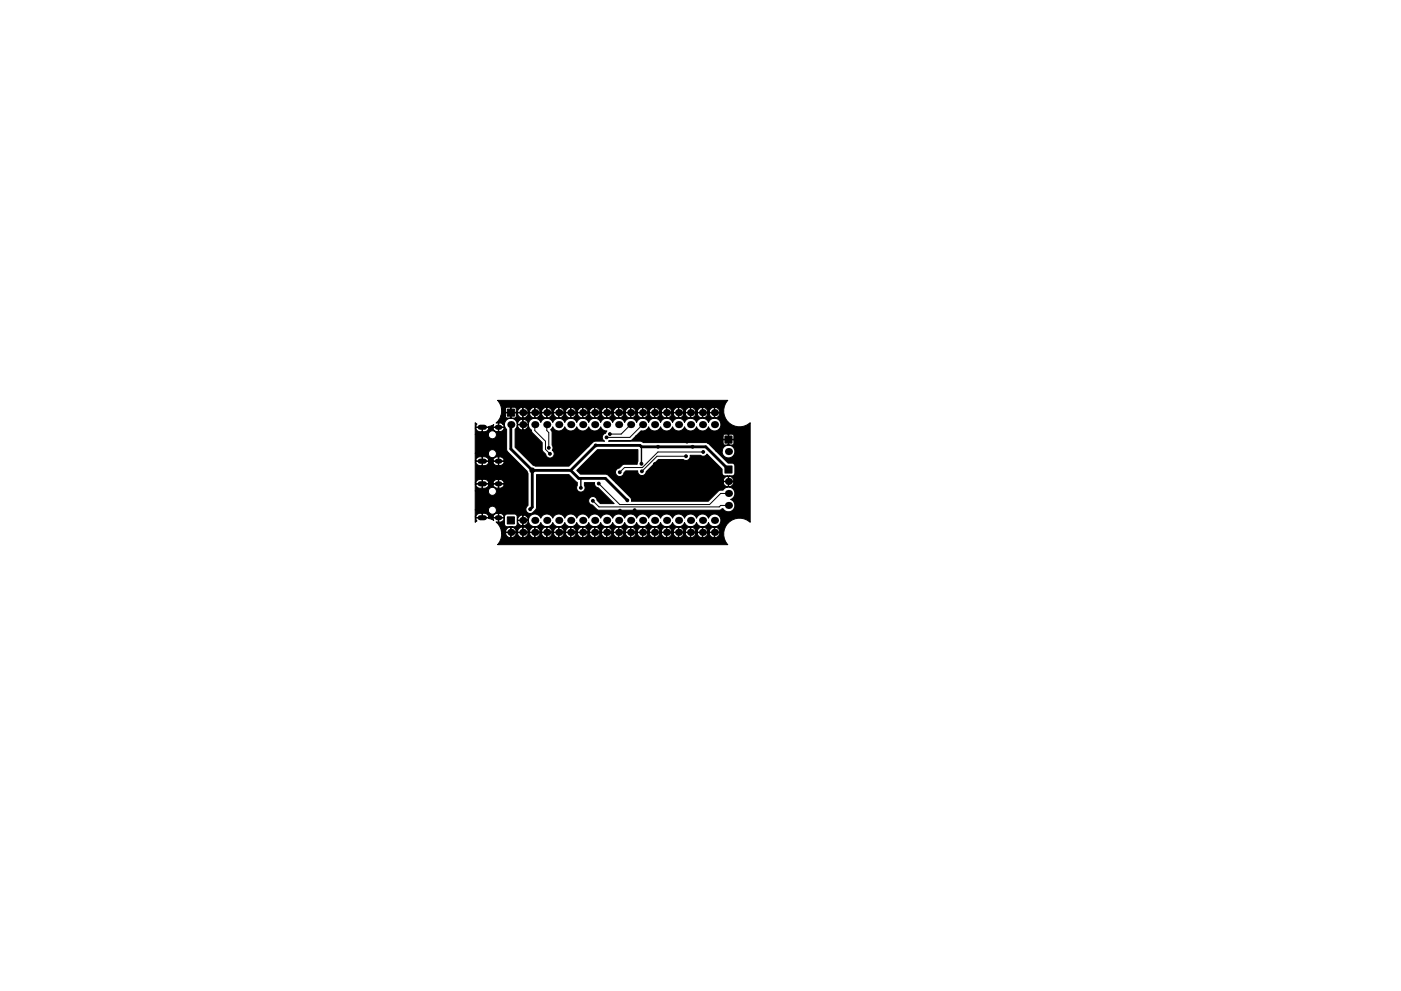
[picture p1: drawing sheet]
<svg xmlns="http://www.w3.org/2000/svg" width="297mm" height="210mm" viewBox="0 0 297 210" stroke-linecap="round" stroke-linejoin="round" font-family="sans-serif">
<g fill="#000" stroke="#000" stroke-width=".21">
<path d="M107.6 86.8h1.5v1.5h-1.5zM153.7 92.5h1.5v1.5h-1.5zM100.8 89.7l.3 .3-.2 .3 .1 .3h2.5l1.2-.5-.1 .5h1.1v-.9l.1 .9h1v-.3l-.2-.3h.4v.5l.4 .6 .1 4.5 4.3 4.4 .1 .4v6.8l-.3 .4-.1 .4 .1 .5 .3 .3 .4 .1 .5-.1 .7-.6 .2-.4 .1-7.1h6.8l1.8 1.6v.7a.9 .9 0 0 0 .7 1.4 .9 .9 0 0 0 .8-1.4v-.6h2.2a.9 .9 0 0 0 .8 1.1l3.3 3.3h-2.9l-.7-.8a.9 .9 0 0 0-1.6-.3 .9 .9 0 0 0 .6 1.4l1 1 .4 .2h25.5l.8-.4a1.35 1.35 0 0 0 2.2 .2 1.35 1.35 0 0 0-.6-2.1 1.35 1.35 0 0 0 .6-2.2 1.35 1.35 0 0 0-2.2 .2l-.9 .1-2.2 2.2h-16.3l-.2-.7-3.2-3.2h22.8l.3 .6 .6 .3 .2-.1v-1l.1 1 .2 .1 .6-.3 .3-.6-.1-.2h-2.1l-.1 .2h-22.8l-.5-.5h23.3l.1 .2h1l.1-1v1h1a.88 .88 0 0 0-1.1-1l-.6 .1-.5 .7h-23.3l-1-1-.5-.3h-5.4l-.8-.8 4.4-4.4h8.5v2.5l-.1 .6h-2.8l-1.2 .8a.9 .9 0 0 0-.3 1.6 .9 .9 0 0 0 1.5-.6l.4-.4h2.5a.9 .9 0 0 0 .8 1 .9 .9 0 0 0 1-.8l2.6-2.6h5.3a.9 .9 0 0 0 1 .1 .9 .9 0 0 0 .4-1l2.4 .1a.9 .9 0 0 0 1.2-.4l3.2 3.2v.9a.6 .6 0 0 0 .6 .6h1.5l.4-.2 .2-.4v-1.5a.6 .6 0 0 0-.6-.6h-.8l-2.6-2.6h1.3v.2a1.36 1.36 0 0 0 2.1 1.1 1.36 1.36 0 0 0 0-2.3 1.36 1.36 0 0 0-2.1 1h-1.3l-1.7-1.7h3.2l.2 .4h.8l.2-1.1v1l.8 .1 .3-.2v-.8l-2.2-.1-.1 .7-16.9-.1-.7-.3h-6.7l4.7-.1 1.1-1h18.5l.1 .7h1l.1-1v1l1.1-.1v-.7l-.4-.3h-1.6l-.3 .4h-18.5l1.1-1.1a1.34 1.34 0 0 0 1.6-.9 1.35 1.35 0 0 0 1.3 .9 1.35 1.35 0 0 0 1.3-.9 1.35 1.35 0 0 0 1.2 .9 1.35 1.35 0 0 0 1.3-.9 1.35 1.35 0 0 0 1.3 .9 1.35 1.35 0 0 0 1.2-.9 1.35 1.35 0 0 0 1.3 .9 1.35 1.35 0 0 0 1.3-.9 1.35 1.35 0 0 0 1.2 .9 1.35 1.35 0 0 0 1.3-.9 1.35 1.35 0 0 0 2.1 .7 1.35 1.35 0 0 0 0-2.2 1.35 1.35 0 0 0-2.1 .6 1.35 1.35 0 0 0-1.3-.9 1.35 1.35 0 0 0-1.2 .9 1.35 1.35 0 0 0-1.3-.9 1.35 1.35 0 0 0-1.3 .9 1.35 1.35 0 0 0-1.2-.9 1.35 1.35 0 0 0-1.3 .9 1.35 1.35 0 0 0-1.3-.9 1.35 1.35 0 0 0-1.2 .9 1.35 1.35 0 0 0-1.3-.9 1.35 1.35 0 0 0-1.3 .9 1.35 1.35 0 0 0-1.3-.9 1.35 1.35 0 0 0-1.2 .9 1.35 1.35 0 0 0-1.3-.9 1.35 1.35 0 0 0-1.3 .9 1.35 1.35 0 0 0-1.2-.9 1.35 1.35 0 0 0-1.3 .9 1.35 1.35 0 0 0-1.3-.9 1.35 1.35 0 0 0-1.2 .9 1.35 1.35 0 0 0-1.3-.9 1.35 1.35 0 0 0-1.3 .9 1.35 1.35 0 0 0-1.3-.9 1.35 1.35 0 0 0-1.2 .9 1.35 1.35 0 0 0-1.3-.9 1.35 1.35 0 0 0-1.3 .9 1.35 1.35 0 0 0-1.2-.9 1.35 1.35 0 0 0-1.3 .9 1.35 1.35 0 0 0-1.3-.9 1.35 1.35 0 0 0-1.2 .9 1.38 1.38 0 0 0-2.2-.5 1.38 1.38 0 0 0 .2 2.2l.2 .5 2 2.1 .1 1.6 .7 .9a.94 .94 0 0 0 1.4 .6 .94 .94 0 0 0 0-1.6l.1-.5-.1-.5-.1-2.8a.52 .52 0 0 1 .1-.9l.1-.2 .1 .2a1.35 1.35 0 0 0 1.3 .7 1.35 1.35 0 0 0 1.1-.9 1.35 1.35 0 0 0 1.3 .9 1.35 1.35 0 0 0 1.3-.9 1.35 1.35 0 0 0 1.2 .9 1.35 1.35 0 0 0 1.3-.9 1.35 1.35 0 0 0 1.3 .9 1.35 1.35 0 0 0 1.3-.9l.4 .6 .9 .3-.4 .5a.9 .9 0 0 0-.6 .8 .9 .9 0 0 0 .5 .9h-2l-.4 .1-5.2 5.2h-7.1l-.5-.2-3.8-3.8v-3.8l.5-.8 .5 .7 .6 .1 .1-1v1a.86 .86 0 0 0 1-1h-2.1l-.2 .2v-.4l.2 .1h1v-1l.1 1h1l.1-.1a1.24 1.24 0 0 0-1.2-.9 1.24 1.24 0 0 0-1.2 .9 1.35 1.35 0 0 0-1.3-1.2 1.35 1.35 0 0 0-1.3 1.3l-1-.3-.8 .1 .4-.5 .6-1h1l.2 .4h.8l.1-1.1 .2 1.1 .8-.1 .2-.8h.2l.5 .7 .6 .1v-1l.1 1 .2 .1 .6-.3 .3-.6h.3l.5 .7 .5 .1v-1l.1 1 .2 .1 .6-.3 .3-.6h.3l.5 .7 .6 .1v-1l.1 1 .2 .1 .5-.3 .4-.6h.2l.5 .7 .6 .1v-1l.1 1 .2 .1 .6-.3 .3-.6h.3l.5 .7 .6 .1v-1l.1 1 .1 .1 .6-.3 .3-.6h.3l.5 .7 .6 .1v-1l.1 1 .2 .1 .6-.3 .3-.6h.3l.5 .7 .5 .1v-1l.1 1 .2 .1 .6-.3 .3-.6h.3l.5 .7 .6 .1v-1l.1 1 .2 .1 .5-.3 .4-.6h.2l.5 .7 .6 .1v-1l.1 1 .2 .1 .6-.3 .3-.6h.3l.5 .7 .6 .1v-1l.1 1 .1 .1 .6-.3 .3-.6h.3l.5 .7 .6 .1v-1l.1 1 .2 .1 .6-.3 .3-.6h.3l.5 .7 .5 .1v-1l.1 1 .2 .1 .6-.3 .3-.6h.3l.5 .7 .6 .1v-1l.1 1 .2 .1 .5-.3 .4-.6h.2l.5 .7 .6 .1v-1l.1 1 .2 .1 .6-.3 .3-.6h.3l.5 .7 .6 .1v-1l.1 1 .1 .1 .6-.3 .3-.6h.3l.3 .6 .6 .3 .2-.1v-1l.1 1 .2 .1 .6-.3 .3-.6h.3l.3 .6 .6 .3 .1-.1v-1l.1 1 .2 .1 .6-.3 .3-.6-.1-.2h-2.1v.2h-.3l-.1-.2h-2.1l-.1 .2h-.3v-.2h-2.1l-.1 .2h-.3l-.1-.2h-2.1l-.1 .2h-.2l-.1-.2h-2.1l-.1 .2h-.3l-.1-.2h-2.1v.2h-.3l-.1-.2h-2.1l-.1 .2h-.3v-.2h-2.1l-.1 .2h-.3l-.1-.2h-2.1l-.1 .2h-.2l-.1-.2h-2.1l-.1 .2h-.3l-.1-.2h-2.1v.2h-.3l-.1-.2h-2.1l-.1 .2h-.3v-.2h-2.1l-.1 .2h-.3l-.1-.2h-2.1l-.1 .2h-.2l-.1-.2h-2.1l-.1 .2h-.3l-.1-.2h-2.1v.2h-.3l-.1-.2h-2.1l-.1 .2h-.2l-.1-.2h-2.1l-.1 .7h-1l.1-1.5h.9l.1 .7h1v-1l.1 1h1l.1-.2h.2l.1 .2h1v-1l.1 1h1l.1-.2h.3v.2h1v-1l.1 1h1l.1-.2h.3l.1 .2h1v-1l.1 1h1l.1-.2h.2l.1 .2h1v-1l.1 1h1l.1-.2h.3l.1 .2h1v-1l.1 1h1v-.2h.3l.1 .2h1v-1l.1 1h1l.1-.2h.3v.2h1v-1l.1 1h1l.1-.2h.3l.1 .2h1v-1l.1 1h1l.1-.2h.2l.1 .2h1v-1l.1 1h1l.1-.2h.3l.1 .2h1v-1l.1 1h1v-.2h.3l.1 .2h1v-1l.1 1h1l.1-.2h.3v.2h1v-1l.1 1h1l.1-.2h.3l.1 .2h1v-1l.1 1h1l.1-.2h.2l.1 .2h1v-1l.1 1h1l.1-.2h.3l.1 .2h1v-1l.1 1h1v-.2h.3l.1 .2h1v-1l.1 1h1l.1-.2h.3v.2h1v-1l.1 1h1l.1-.2a1.18 1.18 0 0 0-1.1-.8 1.18 1.18 0 0 0-1.1 .8h-.3l-.1-.2a1.2 1.2 0 0 0-1.2-.6 1.2 1.2 0 0 0-1 .8h-.3v-.2a1.2 1.2 0 0 0-1.2-.6 1.2 1.2 0 0 0-1 .8h-.3l-.1-.2a1.2 1.2 0 0 0-1.1-.6 1.2 1.2 0 0 0-1.1 .8h-.2l-.1-.2a1.2 1.2 0 0 0-1.2-.6 1.2 1.2 0 0 0-1 .8h-.3v-.2a1.2 1.2 0 0 0-1.2-.6 1.2 1.2 0 0 0-1 .8h-.3l-.1-.2a1.2 1.2 0 0 0-1.2-.6 1.2 1.2 0 0 0-1 .8h-.3v-.2a1.2 1.2 0 0 0-1.2-.6 1.2 1.2 0 0 0-1 .8h-.3l-.1-.2a1.2 1.2 0 0 0-1.1-.6 1.2 1.2 0 0 0-1.1 .8h-.2l-.1-.2a1.2 1.2 0 0 0-1.2-.6 1.2 1.2 0 0 0-1 .8h-.3v-.2a1.2 1.2 0 0 0-1.2-.6 1.2 1.2 0 0 0-1 .8h-.3l-.1-.2a1.2 1.2 0 0 0-1.2-.6 1.2 1.2 0 0 0-1 .8h-.3v-.2a1.2 1.2 0 0 0-1.2-.6 1.2 1.2 0 0 0-1 .8h-.3l-.1-.2a1.2 1.2 0 0 0-1.1-.6 1.2 1.2 0 0 0-1.1 .8h-.2l-.1-.2a1.2 1.2 0 0 0-1.2-.6 1.2 1.2 0 0 0-1 .8h-.3v-.2a1.2 1.2 0 0 0-1.2-.6 1.2 1.2 0 0 0-1 .8h-.3l-.1-.2a1.2 1.2 0 0 0-1.2-.6 1.2 1.2 0 0 0-1 .8h-.2l-.1-.7-.3-.2h-1.6l-.3 .4h-.9a3.2 3.2 0 0 0-.8-1.9h48.8l-.1 .2a3.4 3.4 0 0 0 .3 4.5 3.4 3.4 0 0 0 4.5 .1v21.1l-.1-.1a3.4 3.4 0 0 0-4.5 .3 3.4 3.4 0 0 0-.1 4.6h-48.8l.1-.2a3.3 3.3 0 0 0 .8-2.2h.8l.3 .6 .6 .3 .2-.1v-1l.1 1 .1 .1 .6-.3 .3-.6h.3l.3 .6 .6 .3 .2-.1v-1l.1 1 .2 .1 .6-.3 .3-.6h.3l.3 .6 .6 .3 .1-.1 .1-1v1l.6-.1 .5-.7h.3l.3 .6 .6 .3 .2-.1 .1-1v1l.6-.1 .5-.7h.2l.4 .6 .5 .3 .2-.1 .1-1v1l.6-.1 .5-.7h.3l.3 .6 .6 .3 .2-.1 .1-1v1l.5-.1 .5-.7h.3l.3 .6 .6 .3 .2-.1 .1-1v1l.6-.1 .5-.7h.3l.3 .6 .6 .3 .1-.1 .1-1v1l.6-.1 .5-.7h.3l.3 .6 .6 .3 .2-.1 .1-1v1l.6-.1 .5-.7h.2l.4 .6 .5 .3 .2-.1 .1-1v1l.6-.1 .5-.7h.3l.3 .6 .6 .3 .2-.1 .1-1v1l.5-.1 .5-.7h.3l.3 .6 .6 .3 .2-.1 .1-1v1l.6-.1 .5-.7h.3l.3 .6 .6 .3 .1-.1 .1-1v1l.6-.1 .5-.7h.3l.3 .6 .6 .3 .2-.1 .1-1v1l.6-.1 .5-.7h.2l.4 .6 .5 .3 .2-.1 .1-1v1l.6-.1 .5-.7h.3l.3 .6 .6 .3 .2-.1 .1-1v1l.5-.1 .5-.7h.3l.3 .6 .6 .3 .2-.1 .1-1v1l.6-.1 .5-.7h.3l.3 .6 .6 .3 .1-.1 .1-1v1l.2 .1 .7-.5 .1-.6h-2.1v.2h-.3l-.1-.2h-2.1l-.1 .2h-.3v-.2h-2.1l-.1 .2h-.3l-.1-.2h-2.1l-.1 .2h-.2l-.1-.2h-2.1l-.1 .2h-.3l-.1-.2h-2.1v.2h-.3l-.1-.2h-2.1l-.1 .2h-.3v-.2h-2.1l-.1 .2h-.3l-.1-.2h-2.1l-.1 .2h-.2l-.1-.2h-2.1l-.1 .2h-.3l-.1-.2h-2.1v.2h-.3l-.1-.2h-2.1l-.1 .2h-.3v-.2h-2.1l-.1 .2h-.3l-.1-.2h-2.1l-.1 .2h-.2l-.1-.2h-2.1l-.1 .2h-.3l-.1-.2h-2.1v.2h-.3l-.1-.2h-2.1l-.1 .2h-.3v-.2h-2.1l-.1 .2h-.8l-.1-.5 2 .2v-1l.1 1h1v-.2h.3l.1 .2h1v-1l.1 1h1l.1-.2h.3v.2h1v-1l.1 1h1l.1-.2h.3l.1 .2h1v-1l.1 1h1l.1-.2h.2l.1 .2h1v-1l.1 1h1l.1-.2h.3l.1 .2h1v-1l.1 1h1v-.2h.3l.1 .2h1v-1l.1 1h1l.1-.2h.3v.2h1v-1l.1 1h1l.1-.2h.3l.1 .2h1v-1l.1 1h1l.1-.2h.2l.1 .2h1v-1l.1 1h1l.1-.2h.3l.1 .2h1v-1l.1 1h1v-.2h.3l.1 .2h1v-1l.1 1h1l.1-.2h.3v.2h1v-1l.1 1h1l.1-.2h.3l.1 .2h1v-1l.1 1h1l.1-.2h.2l.1 .2h1v-1l.1 1h1l.1-.2h.3l.1 .2h1v-1l.1 1h1v-.2h.3l.1 .2h1v-1l.1 1h1l.1-.2h.3v.2h1v-1l.1 1h1l.1-.2a1.18 1.18 0 0 0-1.1-.8 1.18 1.18 0 0 0-1.1 .8h-.3l-.1-.2a1.2 1.2 0 0 0-1.2-.6 1.2 1.2 0 0 0-1 .8h-.3v-.2a1.2 1.2 0 0 0-1.2-.6 1.2 1.2 0 0 0-1 .8h-.3l-.1-.2a1.2 1.2 0 0 0-1.1-.6 1.2 1.2 0 0 0-1.1 .8h-.2l-.1-.2a1.2 1.2 0 0 0-1.2-.6 1.2 1.2 0 0 0-1 .8h-.3v-.2a1.2 1.2 0 0 0-1.2-.6 1.2 1.2 0 0 0-1 .8h-.3l-.1-.2a1.2 1.2 0 0 0-1.2-.6 1.2 1.2 0 0 0-1 .8h-.3v-.2a1.2 1.2 0 0 0-1.2-.6 1.2 1.2 0 0 0-1 .8h-.3l-.1-.2a1.2 1.2 0 0 0-1.1-.6 1.2 1.2 0 0 0-1.1 .8h-.2l-.1-.2a1.2 1.2 0 0 0-1.2-.6 1.2 1.2 0 0 0-1 .8h-.3v-.2a1.2 1.2 0 0 0-1.2-.6 1.2 1.2 0 0 0-1 .8h-.3l-.1-.2a1.2 1.2 0 0 0-1.2-.6 1.2 1.2 0 0 0-1 .8h-.3v-.2a1.2 1.2 0 0 0-1.2-.6 1.2 1.2 0 0 0-1 .8h-.3l-.1-.2a1.2 1.2 0 0 0-1.1-.6 1.2 1.2 0 0 0-1.1 .8h-.2l-.1-.2a1.2 1.2 0 0 0-1.2-.6 1.2 1.2 0 0 0-1 .8h-.3v-.2a1.2 1.2 0 0 0-1.2-.6 1.2 1.2 0 0 0-1 .8h-.3l-.1-.2a1.2 1.2 0 0 0-1.2-.6 1.2 1.2 0 0 0-1 .8h-.3v-.2a1.2 1.2 0 0 0-1.2-.6 1.2 1.2 0 0 0-1 .8h-.9l-.3-1-.8-1 .5 .1v-.9l.1 .9h.2a.75 .75 0 0 0 .8-.9h-2.2l.1 .5-1.2-.5h-2.5l-.1 .3 .2 .3-.3 .3v-1.1l.2 .1h1.2v-.9l.1 .9h1.2l.1-.1 2.1 .1 .1-.9v.9h1l.2-.1v1.5a.6 .6 0 0 0 .6 .6l1.8-.1 .3-.4v-.7a1.08 1.08 0 0 0 1.1 .9v-1l.1 1h.2l.7-.4 .1-.6h-2.1l-.1 .1v-.4l.1 .2h1l.1-1v1l1.1-.1a1.35 1.35 0 0 0 1.1 1.4 1.35 1.35 0 0 0 1.6-.8 1.35 1.35 0 0 0 1.2 .9 1.35 1.35 0 0 0 1.3-.9 1.35 1.35 0 0 0 1.3 .9 1.35 1.35 0 0 0 1.2-.9 1.35 1.35 0 0 0 1.3 .9 1.35 1.35 0 0 0 1.3-.9 1.35 1.35 0 0 0 1.2 .9 1.35 1.35 0 0 0 1.3-.9 1.35 1.35 0 0 0 1.3 .9 1.35 1.35 0 0 0 1.3-.9 1.35 1.35 0 0 0 1.2 .9 1.35 1.35 0 0 0 1.3-.9 1.35 1.35 0 0 0 1.3 .9 1.35 1.35 0 0 0 1.2-.9 1.35 1.35 0 0 0 1.3 .9 1.35 1.35 0 0 0 1.3-.9 1.35 1.35 0 0 0 1.2 .9 1.35 1.35 0 0 0 1.3-.9 1.35 1.35 0 0 0 1.3 .9 1.35 1.35 0 0 0 1.3-.9 1.35 1.35 0 0 0 1.2 .9 1.35 1.35 0 0 0 1.3-.9 1.35 1.35 0 0 0 1.3 .9 1.35 1.35 0 0 0 1.2-.9 1.35 1.35 0 0 0 1.3 .9 1.35 1.35 0 0 0 1.3-.9 1.35 1.35 0 0 0 1.2 .9 1.35 1.35 0 0 0 1.3-.9 1.35 1.35 0 0 0 2.1 .6 1.35 1.35 0 0 0 0-2.2 1.35 1.35 0 0 0-2.1 .6 1.35 1.35 0 0 0-1.3-.8 1.35 1.35 0 0 0-1.2 .8 1.35 1.35 0 0 0-1.3-.8 1.35 1.35 0 0 0-1.3 .8 1.35 1.35 0 0 0-1.2-.8 1.35 1.35 0 0 0-1.3 .8 1.35 1.35 0 0 0-1.3-.8 1.35 1.35 0 0 0-1.2 .8 1.35 1.35 0 0 0-1.3-.8 1.35 1.35 0 0 0-1.3 .8 1.35 1.35 0 0 0-1.3-.8 1.35 1.35 0 0 0-1.2 .8 1.35 1.35 0 0 0-1.3-.8 1.35 1.35 0 0 0-1.3 .8 1.35 1.35 0 0 0-1.2-.8 1.35 1.35 0 0 0-1.3 .8 1.35 1.35 0 0 0-1.3-.8 1.35 1.35 0 0 0-1.2 .8 1.35 1.35 0 0 0-1.3-.8 1.35 1.35 0 0 0-1.3 .8 1.35 1.35 0 0 0-1.3-.8 1.35 1.35 0 0 0-1.2 .8 1.35 1.35 0 0 0-1.3-.8 1.35 1.35 0 0 0-1.3 .8 1.35 1.35 0 0 0-1.2-.8 1.35 1.35 0 0 0-1.3 .8 1.35 1.35 0 0 0-1.3-.8 1.35 1.35 0 0 0-1.2 .8 1.42 1.42 0 0 0-1.5-.8 1.42 1.42 0 0 0-1.3 1.2 .91 .91 0 0 0-1.1-.9 1.08 1.08 0 0 0-1.1 .8v-.7l-.3-.3-1.8-.1a.6 .6 0 0 0-.6 .6 1.35 1.35 0 0 0-1.3-.8 1.35 1.35 0 0 0-1.2 .8h-.9a1.09 1.09 0 0 0-1.4-.8 1.05 1.05 0 0 0-1.3 .8h-.1v-1.5h2.7v.1a.85 .85 0 0 0 1.4 .7 .85 .85 0 0 0 0-1.5 .85 .85 0 0 0-1.4 .7h-2.7v-4h2.7v.1a.85 .85 0 0 0 1.4 .7 .85 .85 0 0 0 0-1.5 .85 .85 0 0 0-1.4 .7h-2.7v-1.4l.6 .7 .8 .1 .1-.9v.9a1.04 1.04 0 0 0 1.3-.8h.9l.4 .6 .8 .2 .1-.9v.9a.83 .83 0 0 0 1-.9h-2.2l-.1 .1-3.5-.1-.2 .1v-.3l.2 .1h1.2l.1-.9v.9h1.2l.1-.1 2.1 .1v-.9l.1 .9h1l.1-.1a1.32 1.32 0 0 0-1.2-.8 1.32 1.32 0 0 0-1.2 .8h-.9a1.09 1.09 0 0 0-1.4-.8 1.05 1.05 0 0 0-1.3 .8h-.1v-4.5l.6 .7 .8 .1 .1-.9v.9a1.04 1.04 0 0 0 1.3-.8h.9l.4 .6 .8 .2 .1-.9v.9a.83 .83 0 0 0 1-.9h-2.2l-.1 .1-3.5-.1-.2 .1v-.3l.2 .1h1.2l.1-.9v.9h1.2l.1-.1 2.1 .1v-.9l.1 .9h1l.1-.1a1.32 1.32 0 0 0-1.2-.8 1.32 1.32 0 0 0-1.2 .8h-.9a1.09 1.09 0 0 0-1.4-.8 1.05 1.05 0 0 0-1.3 .8h-.1v-1.5h2.7v.1a.85 .85 0 0 0 1.4 .7 .85 .85 0 0 0 0-1.5 .85 .85 0 0 0-1.4 .7h-2.7v-4h2.7v.1a.85 .85 0 0 0 1.4 .7 .85 .85 0 0 0 0-1.5 .85 .85 0 0 0-1.4 .7h-2.7v-1.4l.6 .7 .8 .1 .1-.9v.9a1.04 1.04 0 0 0 1.3-.8h.9l.4 .6 .8 .2 .1-.9v.9a.83 .83 0 0 0 1-.9h-2.2l-.1 .1-3.5-.1-.2 .1zM107.6 109.7h1.5v1.5h-1.5zM153.7 98.9h1.5v1.5h-1.5z"/>
<circle cx="111.3" cy="96.3" r=".3"/>
<circle cx="112.9" cy="99.8" r=".5"/>
<circle cx="116.4" cy="95" r=".3"/>
<circle cx="116.6" cy="96.3" r=".3"/>
<circle cx="118.3" cy="94.9" r=".3"/>
<circle cx="119.4" cy="97.6" r=".3"/>
<circle cx="124.6" cy="94.5" r=".3"/>
<circle cx="126.3" cy="94.5" r=".3"/>
<circle cx="128.6" cy="92.8" r=".3"/>
<circle cx="128.6" cy="98.6" r=".3"/>
<circle cx="129.3" cy="92.1" r=".3"/>
<circle cx="136" cy="98.4" r=".3"/>
<circle cx="136.1" cy="100" r=".3"/>
<circle cx="138.8" cy="98.4" r=".3"/>
<circle cx="139.5" cy="94.8" r=".3"/>
<circle cx="145.5" cy="96.8" r=".3"/>
<circle cx="145.6" cy="93.7" r=".3"/>
<circle cx="146.9" cy="94.8" r=".3"/>
<circle cx="149.1" cy="95.9" r=".3"/>
<circle cx="112.4" cy="108" r=".3"/>
<circle cx="114.3" cy="107.3" r=".3"/>
<circle cx="117.8" cy="102.6" r=".3"/>
<circle cx="120.9" cy="103.1" r=".3"/>
<circle cx="123.1" cy="103.5" r=".3"/>
<circle cx="125.7" cy="106.2" r=".3"/>
<circle cx="126.9" cy="102.6" r=".3"/>
<circle cx="131.4" cy="100.2" r=".3"/>
<circle cx="131.5" cy="108.3" r=".3"/>
<circle cx="133" cy="106.1" r=".3"/>
<circle cx="134.5" cy="108.2" r=".3"/>
<circle cx="137.8" cy="104.6" r=".3"/>
<circle cx="151.5" cy="100.8" r=".3"/>
</g>
<g fill="#000">
<circle cx="108.3" cy="90.1" r=".75"/>
<circle cx="110.8" cy="90.1" r=".75"/>
<circle cx="110.8" cy="87.5" r=".75"/>
<circle cx="113.4" cy="87.5" r=".75"/>
<circle cx="113.4" cy="90.1" r=".75"/>
<circle cx="115.9" cy="87.5" r=".75"/>
<circle cx="115.9" cy="90.1" r=".75"/>
<circle cx="118.5" cy="87.5" r=".75"/>
<circle cx="118.5" cy="90.1" r=".75"/>
<circle cx="121" cy="87.5" r=".75"/>
<circle cx="121" cy="90.1" r=".75"/>
<circle cx="123.5" cy="87.5" r=".75"/>
<circle cx="123.5" cy="90.1" r=".75"/>
<circle cx="126.1" cy="87.5" r=".75"/>
<circle cx="126.1" cy="90.1" r=".75"/>
<circle cx="128.6" cy="90.1" r=".75"/>
<circle cx="128.6" cy="87.5" r=".75"/>
<circle cx="131.2" cy="90.1" r=".75"/>
<circle cx="131.2" cy="87.5" r=".75"/>
<circle cx="133.7" cy="90.1" r=".75"/>
<circle cx="133.7" cy="87.5" r=".75"/>
<circle cx="136.2" cy="90.1" r=".75"/>
<circle cx="136.2" cy="87.5" r=".75"/>
<circle cx="138.8" cy="90.1" r=".75"/>
<circle cx="138.8" cy="87.5" r=".75"/>
<circle cx="141.3" cy="87.5" r=".75"/>
<circle cx="141.3" cy="90.1" r=".75"/>
<circle cx="143.9" cy="90.1" r=".75"/>
<circle cx="143.9" cy="87.5" r=".75"/>
<circle cx="146.4" cy="87.5" r=".75"/>
<circle cx="146.4" cy="90.1" r=".75"/>
<circle cx="148.9" cy="87.5" r=".75"/>
<circle cx="148.9" cy="90.1" r=".75"/>
<circle cx="151.5" cy="87.5" r=".75"/>
<circle cx="151.5" cy="90.1" r=".75"/>
<circle cx="154.5" cy="95.8" r=".75"/>
<circle cx="108.3" cy="112.9" r=".75"/>
<circle cx="110.8" cy="112.9" r=".75"/>
<circle cx="110.8" cy="110.4" r=".75"/>
<circle cx="113.4" cy="112.9" r=".75"/>
<circle cx="113.4" cy="110.4" r=".75"/>
<circle cx="115.9" cy="110.4" r=".75"/>
<circle cx="115.9" cy="112.9" r=".75"/>
<circle cx="118.5" cy="110.4" r=".75"/>
<circle cx="118.5" cy="112.9" r=".75"/>
<circle cx="121" cy="110.4" r=".75"/>
<circle cx="121" cy="112.9" r=".75"/>
<circle cx="123.5" cy="112.9" r=".75"/>
<circle cx="123.5" cy="110.4" r=".75"/>
<circle cx="126.1" cy="112.9" r=".75"/>
<circle cx="126.1" cy="110.4" r=".75"/>
<circle cx="128.6" cy="110.4" r=".75"/>
<circle cx="128.6" cy="112.9" r=".75"/>
<circle cx="131.2" cy="112.9" r=".75"/>
<circle cx="131.2" cy="110.4" r=".75"/>
<circle cx="133.7" cy="112.9" r=".75"/>
<circle cx="133.7" cy="110.4" r=".75"/>
<circle cx="136.2" cy="110.4" r=".75"/>
<circle cx="136.2" cy="112.9" r=".75"/>
<circle cx="138.8" cy="112.9" r=".75"/>
<circle cx="138.8" cy="110.4" r=".75"/>
<circle cx="141.3" cy="112.9" r=".75"/>
<circle cx="141.3" cy="110.4" r=".75"/>
<circle cx="143.9" cy="110.4" r=".75"/>
<circle cx="143.9" cy="112.9" r=".75"/>
<circle cx="146.4" cy="110.4" r=".75"/>
<circle cx="146.4" cy="112.9" r=".75"/>
<circle cx="148.9" cy="112.9" r=".75"/>
<circle cx="148.9" cy="110.4" r=".75"/>
<circle cx="151.5" cy="112.9" r=".75"/>
<circle cx="151.5" cy="110.4" r=".75"/>
<circle cx="154.5" cy="104.7" r=".75"/>
<circle cx="154.5" cy="102.2" r=".75"/>
<circle cx="154.5" cy="107.2" r=".75"/>
</g>
<path d="M101.8 97.8h.9M101.8 90.6h.9M105.4 97.8h.6M105.4 90.6h.6M101.8 109.8h.9M101.8 102.6h.9M105.4 109.8h.6M105.4 102.6h.6" fill="none" stroke="#000" stroke-width="1.1"/>
<path d="M108.3 90.1v5.2l4.5 4.5M112.8 99.8v7.8l-.4 .4M112.8 99.8h8.2M121 99.8l1.7 1.7h5.7l4.6 4.6M154.5 99.6l-4.9-4.8h-13.6l-.3-.3h-9.4l-5.3 5.3" fill="none" stroke="#000" stroke-width=".6"/>
<path d="M136 94.8v3.6M123.2 101.5v2" fill="none" stroke="#000" stroke-width=".3"/>
<path d="M113.4 90.1v1.2l2.3 2.3v1.7l.9 1M115.9 90.1v1.2l.5 .5v3.2M133.7 90.1l-2 2h-2.4M136.2 90.1l-2.7 2.7h-4.9M145.5 96.8h-6.2l-3.2 3.2M149.1 95.9h-9.6l-3.3 3.3h-3.8l-1 1M125.7 106.2l1.3 1.3h25.5l.3-.3h1.7M126.9 102.6l4.5 4.4h19l2.4-2.3h1.7" fill="none" stroke="#000" stroke-width=".21"/>
</svg>
